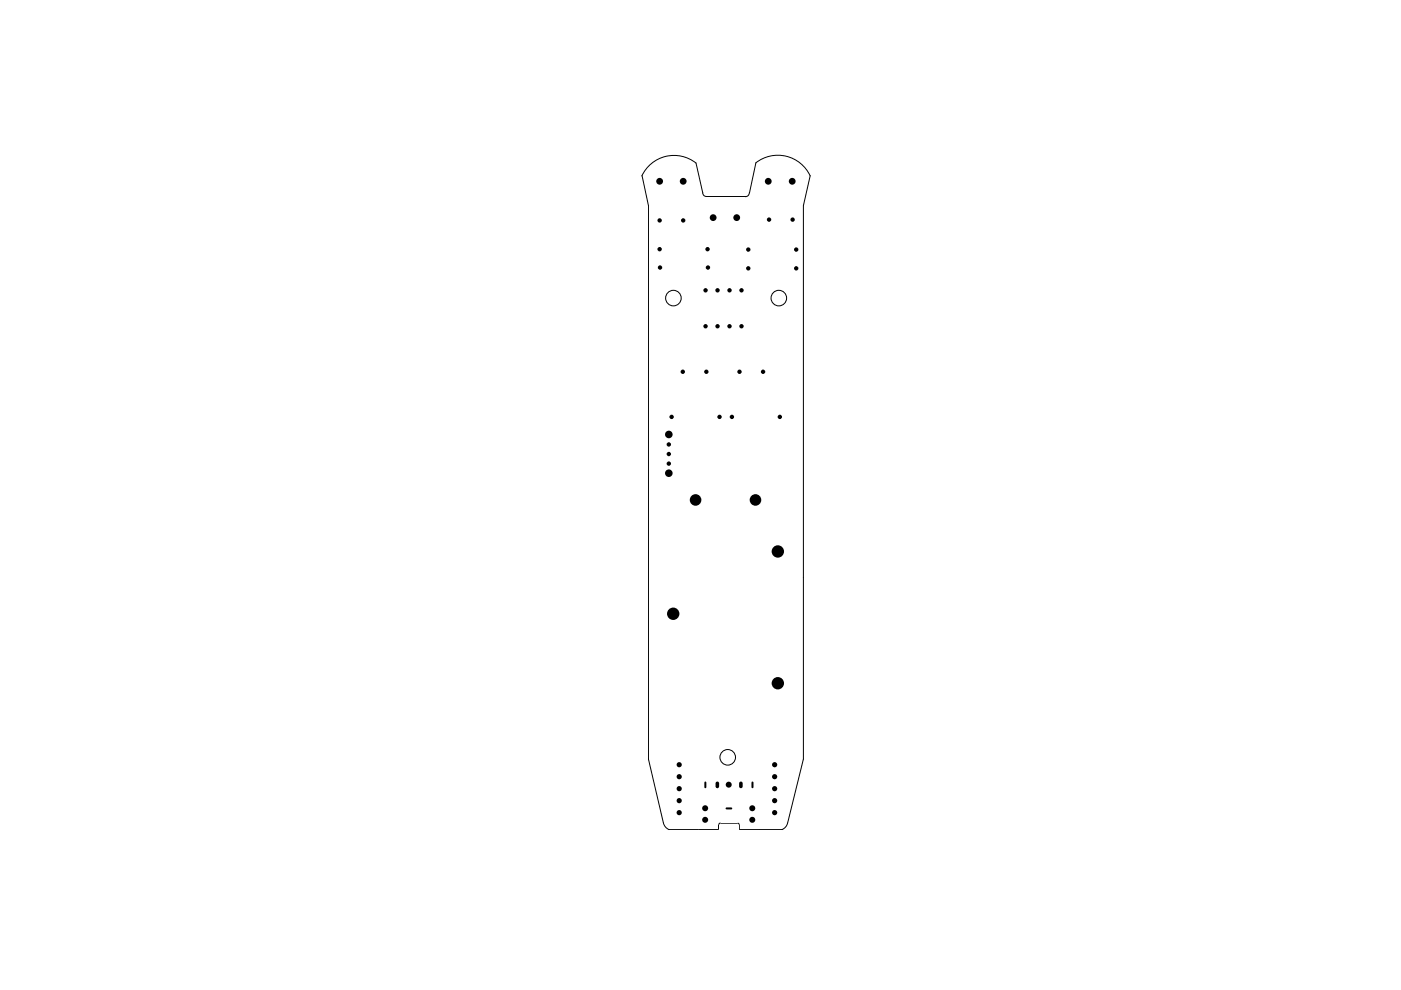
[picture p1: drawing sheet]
<svg xmlns="http://www.w3.org/2000/svg" width="297mm" height="210mm" viewBox="0 0 297 210" stroke-linecap="round" stroke-linejoin="round" font-family="sans-serif">
<g fill="none" stroke="#000" stroke-width=".21">
<path d="M136.1 37.3a7.5 7.5 0 0 1 11.5-2.7l1.4 6.5 .4 .5 8.7 .1M136.1 37.3l1.4 6.3v117.4l3.1 13.3M158.9 40.9l-.3 .6-.6 .2M158.9 40.9l1.3-6.4a7.6 7.6 0 0 1 11.6 2.8l-1.5 6.3v117.4l-3.3 13.3M140.6 174.4a1.95 1.95 0 0 0 1.3 1.5M152.3 174.9v1h-10.5M152.8 174.5l-.4 .4M152.8 174.5l3.8 .1 .1 .3v1h9.1M167 174.4a1.95 1.95 0 0 1-1.2 1.5"/>
<circle cx="142.8" cy="63.2" r="1.65"/>
<circle cx="165.1" cy="63.2" r="1.65"/>
<circle cx="154.3" cy="160.6" r="1.65"/>
</g>
<g fill="#000">
<circle cx="139.9" cy="38.4" r=".72"/>
<circle cx="144.9" cy="38.4" r=".72"/>
<circle cx="162.9" cy="38.4" r=".72"/>
<circle cx="168" cy="38.4" r=".72"/>
<circle cx="139.9" cy="46.7" r=".47"/>
<circle cx="139.9" cy="52.8" r=".47"/>
<circle cx="139.9" cy="56.7" r=".47"/>
<circle cx="144.9" cy="46.7" r=".47"/>
<circle cx="150" cy="52.8" r=".47"/>
<circle cx="150.1" cy="56.7" r=".47"/>
<circle cx="151.2" cy="46.1" r=".72"/>
<circle cx="156.2" cy="46.1" r=".72"/>
<circle cx="158.7" cy="56.9" r=".47"/>
<circle cx="158.7" cy="52.9" r=".47"/>
<circle cx="163.1" cy="46.6" r=".47"/>
<circle cx="168" cy="46.6" r=".47"/>
<circle cx="168.8" cy="52.9" r=".47"/>
<circle cx="168.8" cy="56.9" r=".47"/>
<circle cx="144.8" cy="78.8" r=".47"/>
<circle cx="149.6" cy="69.2" r=".47"/>
<circle cx="149.6" cy="61.6" r=".47"/>
<circle cx="149.8" cy="78.8" r=".47"/>
<circle cx="152.1" cy="61.6" r=".47"/>
<circle cx="152.1" cy="69.2" r=".47"/>
<circle cx="154.7" cy="61.6" r=".47"/>
<circle cx="154.7" cy="69.2" r=".47"/>
<circle cx="156.8" cy="78.8" r=".47"/>
<circle cx="157.2" cy="69.2" r=".47"/>
<circle cx="157.2" cy="61.6" r=".47"/>
<circle cx="161.8" cy="78.8" r=".47"/>
<circle cx="141.8" cy="94.2" r=".47"/>
<circle cx="141.8" cy="96.3" r=".47"/>
<circle cx="141.8" cy="98.3" r=".47"/>
<circle cx="141.8" cy="92.1" r=".8"/>
<circle cx="142.4" cy="88.4" r=".47"/>
<circle cx="152.6" cy="88.4" r=".47"/>
<circle cx="155.2" cy="88.4" r=".47"/>
<circle cx="165.3" cy="88.4" r=".47"/>
<circle cx="141.8" cy="100.3" r=".8"/>
<circle cx="147.5" cy="106" r="1.23"/>
<circle cx="160.2" cy="106" r="1.23"/>
<circle cx="164.9" cy="116.9" r="1.31"/>
<circle cx="142.7" cy="130.1" r="1.31"/>
<circle cx="164.9" cy="144.9" r="1.31"/>
<circle cx="144" cy="162.1" r=".55"/>
<circle cx="144" cy="169.8" r=".55"/>
<circle cx="144" cy="172.3" r=".55"/>
<circle cx="144" cy="167.2" r=".55"/>
<circle cx="144" cy="164.7" r=".55"/>
<circle cx="149.5" cy="171.4" r=".64"/>
<circle cx="149.5" cy="173.8" r=".64"/>
<circle cx="154.5" cy="166.4" r=".64"/>
<circle cx="159.5" cy="173.8" r=".64"/>
<circle cx="159.5" cy="171.4" r=".64"/>
<circle cx="164.2" cy="162.1" r=".55"/>
<circle cx="164.2" cy="169.8" r=".55"/>
<circle cx="164.2" cy="172.3" r=".55"/>
<circle cx="164.2" cy="167.2" r=".55"/>
<circle cx="164.2" cy="164.7" r=".55"/>
</g>
<path d="M149.5 165.9v1M154 171.4h1.1M159.5 165.9v1" fill="none" stroke="#000" stroke-width=".42"/>
<path d="M152.1 166.1v.7M157.1 166.1v.7" fill="none" stroke="#000" stroke-width=".76"/>
</svg>
